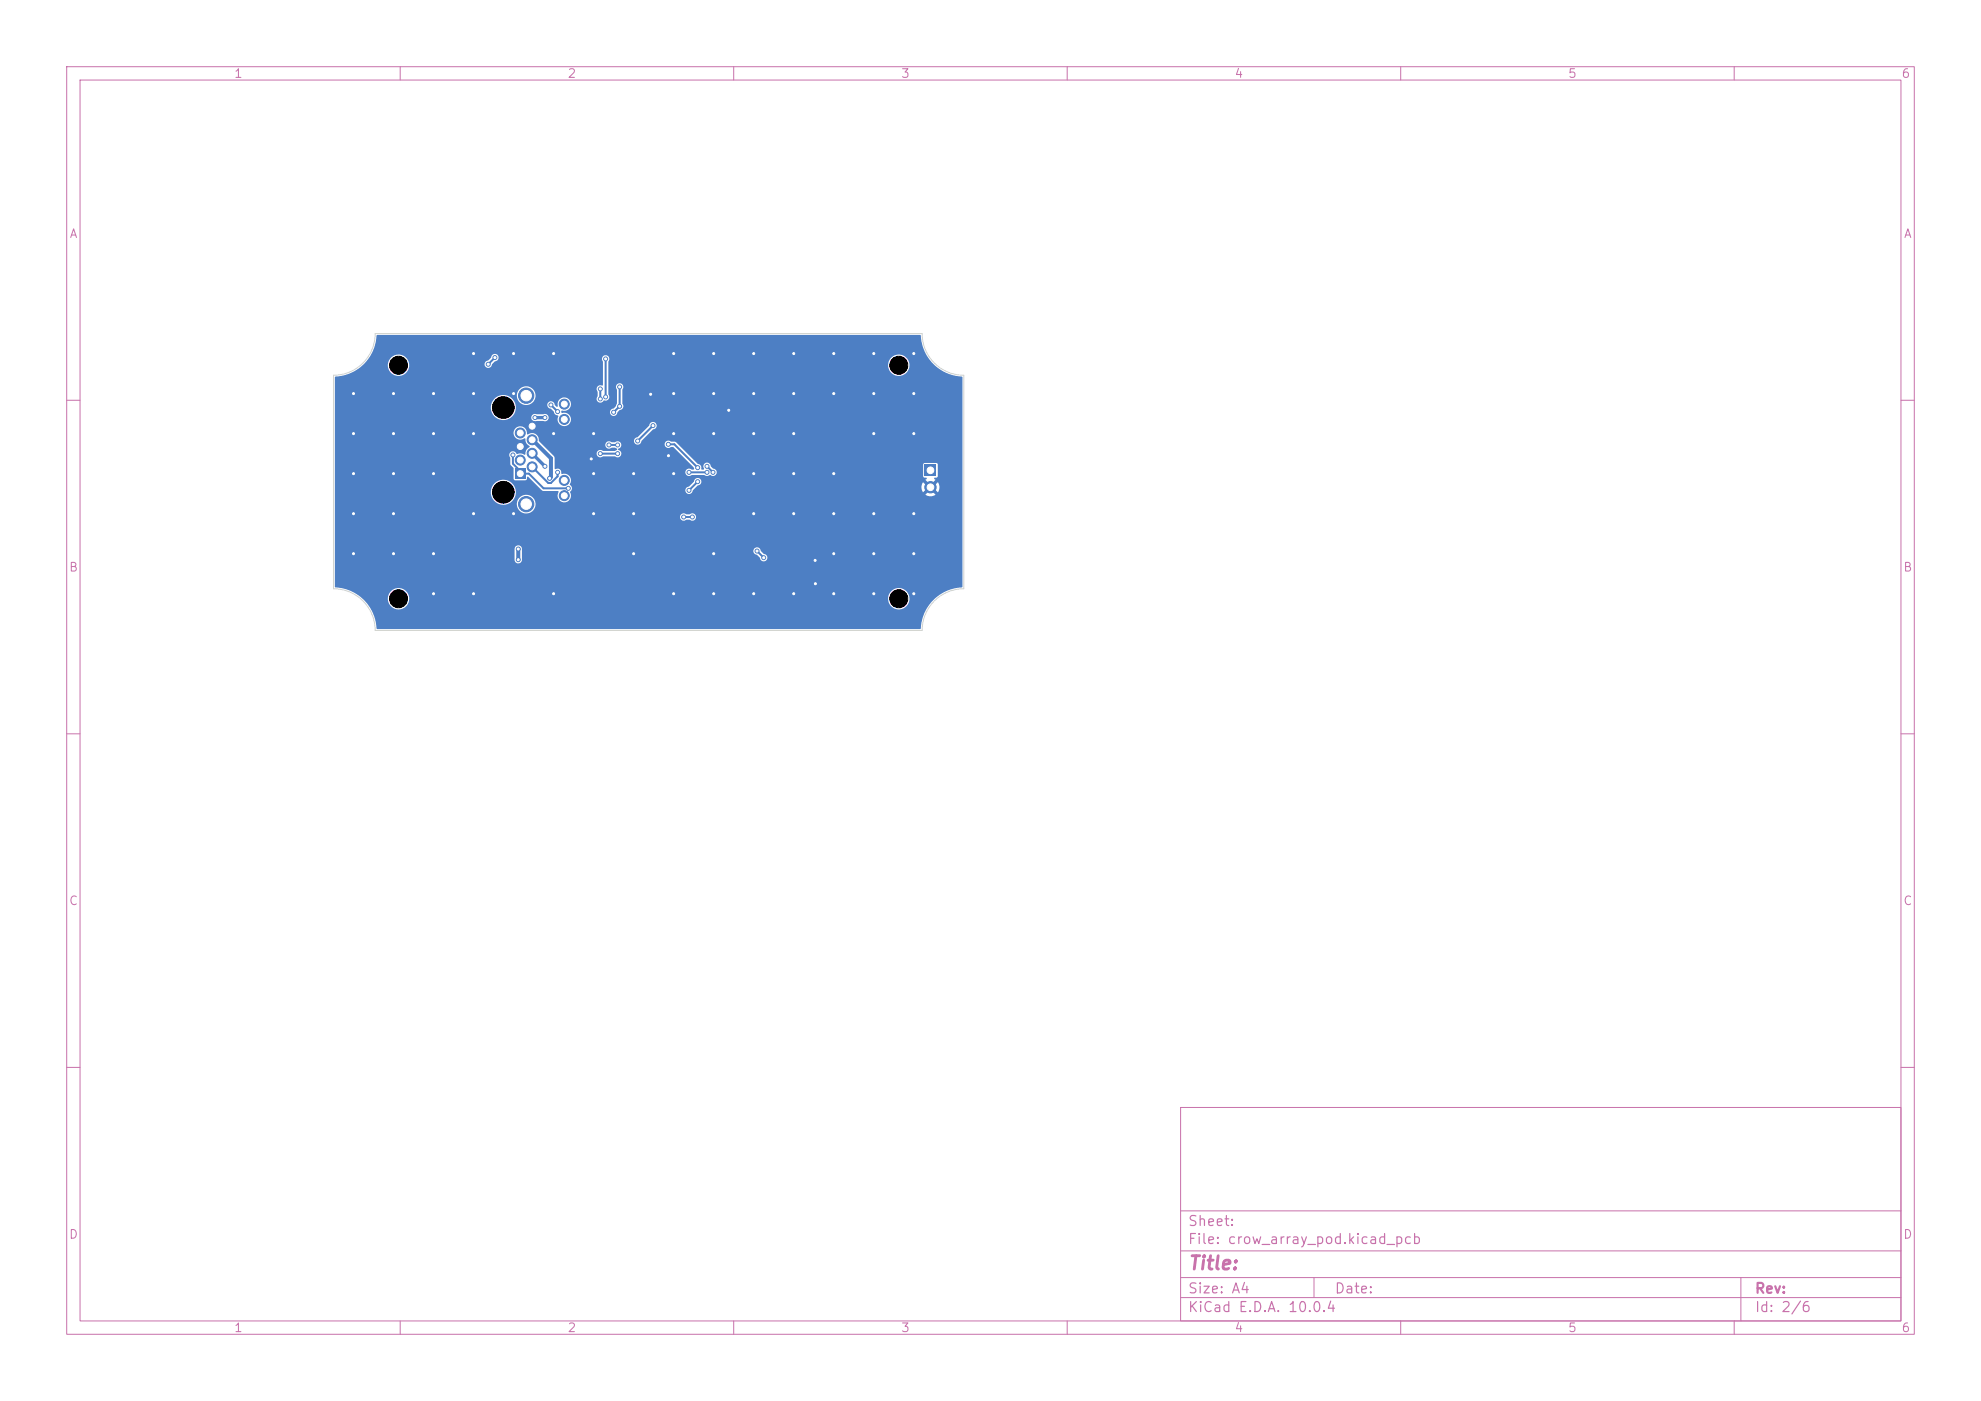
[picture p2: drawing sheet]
<svg xmlns="http://www.w3.org/2000/svg" width="297mm" height="210mm" viewBox="0 0 297 210" stroke-linecap="round" stroke-linejoin="round" font-family="sans-serif">
<defs><g id="words">
<text font-size="2" fill="#c872ab" x="178" y="190.8">Title:</text>
<g font-size="1.5" fill="#c872ab">
<text x="178" y="184.2">Sheet:</text>
<text x="178" y="186.9">File: crow_array_pod.kicad_pcb</text>
<text x="178" y="197.1">KiCad E.D.A. 10.0.4</text>
<text x="178" y="194.3">Size: A4</text>
<text x="200" y="194.3">Date:</text>
<text x="263" y="194.3">Rev:</text>
<text x="263" y="197.1">Id: 2/6</text>
</g>
<g font-size="1.3" fill="#c872ab">
<text x="35" y="12">1</text>
<text x="85" y="12">2</text>
<text x="135" y="12">3</text>
<text x="185" y="12">4</text>
<text x="235" y="12">5</text>
<text x="285" y="12">6</text>
<text x="10.3" y="36">A</text>
<text x="285.4" y="36">A</text>
<text x="10.3" y="86">B</text>
<text x="285.3" y="86">B</text>
<text x="10.3" y="136">C</text>
<text x="285.3" y="136">C</text>
<text x="10.3" y="186">D</text>
<text x="285.3" y="186">D</text>
<text x="35" y="200">1</text>
<text x="85" y="200">2</text>
<text x="135" y="200">3</text>
<text x="185" y="200">4</text>
<text x="235" y="200">5</text>
<text x="285" y="200">6</text>
</g>
</g></defs>
<g fill="none" stroke="#c872ab" stroke-width=".15">
<path d="M10 10h277v190h-277zM12 12h273v186h-273zM60 10v2M110 10v2M160 10v2M210 10v2M260 10v2M10 60h2M285 60h2M10 110h2M285 110h2M10 160h2"/>
<path d="M177 166h108v32h-108zM285 160h2M60 198v2M110 198v2M160 198v2M177 194.5h108M177 191.5h108M177 187.5h108M177 181.5h108M197 191.5v3M210 198v2M260 198v2"/>
<path d="M261 191.5v6.5"/>
</g>
<path d="M77.3 70.3h1.4v1.5h-1.4z" fill="#4d7fc4"/>
<g fill="#4d7fc4" stroke="#4d7fc4" stroke-width=".15">
<circle cx="79.8" cy="70" r=".75"/>
<circle cx="78" cy="69" r=".75"/>
<circle cx="79.8" cy="68" r=".75"/>
<circle cx="78" cy="66.9" r=".75"/>
<circle cx="79.8" cy="65.9" r=".75"/>
<circle cx="78" cy="64.9" r=".75"/>
<circle cx="79.8" cy="63.9" r=".75"/>
<circle cx="84.6" cy="74.3" r=".75"/>
<circle cx="84.6" cy="72" r=".75"/>
<circle cx="84.6" cy="62.9" r=".75"/>
<circle cx="84.6" cy="60.6" r=".75"/>
<circle cx="78.9" cy="75.6" r="1.15"/>
<circle cx="78.9" cy="59.3" r="1.15"/>
</g>
<path d="M138.6 69.7h1.7v1.7h-1.7z" fill="#4d7fc4"/>
<g fill="#4d7fc4" stroke="#4d7fc4" stroke-width=".15">
<circle cx="139.5" cy="73" r=".85"/>
<circle cx="81.7" cy="62.6" r=".3"/>
<circle cx="80.2" cy="62.6" r=".3"/>
<circle cx="81.7" cy="69.9" r=".3"/>
<circle cx="137" cy="65" r=".3"/>
<circle cx="131" cy="77" r=".3"/>
<circle cx="125" cy="53" r=".3"/>
<circle cx="53" cy="65" r=".3"/>
<circle cx="77" cy="53" r=".3"/>
<circle cx="109.2" cy="61.5" r=".3"/>
<circle cx="77" cy="59" r=".3"/>
<circle cx="59" cy="77" r=".3"/>
<circle cx="107" cy="53" r=".3"/>
<circle cx="101" cy="71" r=".3"/>
<circle cx="125" cy="77" r=".3"/>
<circle cx="53" cy="71" r=".3"/>
<circle cx="125" cy="59" r=".3"/>
<circle cx="65" cy="71" r=".3"/>
<circle cx="83" cy="89" r=".3"/>
<circle cx="122.2" cy="84" r=".3"/>
<circle cx="65" cy="89" r=".3"/>
<circle cx="101" cy="65" r=".3"/>
<circle cx="125" cy="83" r=".3"/>
<circle cx="83" cy="53" r=".3"/>
<circle cx="101" cy="53" r=".3"/>
<circle cx="119" cy="77" r=".3"/>
<circle cx="65" cy="83" r=".3"/>
<circle cx="107" cy="65" r=".3"/>
<circle cx="97.5" cy="59.1" r=".3"/>
<circle cx="71" cy="59" r=".3"/>
<circle cx="88.6" cy="68.8" r=".3"/>
<circle cx="131" cy="83" r=".3"/>
<circle cx="119" cy="59" r=".3"/>
<circle cx="101" cy="89" r=".3"/>
<circle cx="107" cy="89" r=".3"/>
<circle cx="137" cy="89" r=".3"/>
<circle cx="125" cy="89" r=".3"/>
<circle cx="113" cy="53" r=".3"/>
<circle cx="59" cy="71" r=".3"/>
<circle cx="53" cy="59" r=".3"/>
<circle cx="71" cy="65" r=".3"/>
<circle cx="71" cy="53" r=".3"/>
<circle cx="113" cy="65" r=".3"/>
<circle cx="131" cy="59" r=".3"/>
<circle cx="83" cy="65" r=".3"/>
<circle cx="95" cy="71" r=".3"/>
<circle cx="95" cy="77" r=".3"/>
<circle cx="119" cy="71" r=".3"/>
<circle cx="107" cy="59" r=".3"/>
<circle cx="122.2" cy="87.5" r=".3"/>
<circle cx="113" cy="59" r=".3"/>
<circle cx="113" cy="71" r=".3"/>
<circle cx="89" cy="71" r=".3"/>
<circle cx="100.2" cy="68.3" r=".3"/>
<circle cx="125" cy="71" r=".3"/>
<circle cx="131" cy="65" r=".3"/>
<circle cx="65" cy="59" r=".3"/>
<circle cx="71" cy="77" r=".3"/>
<circle cx="131" cy="89" r=".3"/>
<circle cx="119" cy="53" r=".3"/>
<circle cx="89" cy="77" r=".3"/>
<circle cx="137" cy="77" r=".3"/>
<circle cx="89" cy="65" r=".3"/>
<circle cx="59" cy="59" r=".3"/>
<circle cx="101" cy="59" r=".3"/>
<circle cx="137" cy="53" r=".3"/>
<circle cx="53" cy="77" r=".3"/>
<circle cx="59" cy="65" r=".3"/>
<circle cx="107" cy="83" r=".3"/>
<circle cx="131" cy="53" r=".3"/>
<circle cx="137" cy="83" r=".3"/>
<circle cx="113" cy="77" r=".3"/>
<circle cx="119" cy="89" r=".3"/>
<circle cx="113" cy="89" r=".3"/>
<circle cx="137" cy="59" r=".3"/>
<circle cx="65" cy="65" r=".3"/>
<circle cx="77" cy="77" r=".3"/>
<circle cx="95" cy="83" r=".3"/>
<circle cx="119" cy="65" r=".3"/>
<circle cx="59" cy="83" r=".3"/>
<circle cx="53" cy="83" r=".3"/>
<circle cx="71" cy="89" r=".3"/>
<circle cx="77.7" cy="83.9" r=".3"/>
<circle cx="77.7" cy="82.3" r=".3"/>
<circle cx="82.4" cy="71.7" r=".3"/>
<circle cx="76.9" cy="68.2" r=".3"/>
<circle cx="85.2" cy="73.2" r=".3"/>
<circle cx="92.9" cy="58" r=".3"/>
<circle cx="74.2" cy="53.6" r=".3"/>
<circle cx="92.9" cy="60.9" r=".3"/>
<circle cx="92" cy="61.8" r=".3"/>
<circle cx="73.2" cy="54.6" r=".3"/>
<circle cx="90" cy="58.3" r=".3"/>
<circle cx="91.3" cy="66.7" r=".3"/>
<circle cx="90" cy="59.8" r=".3"/>
<circle cx="92.6" cy="66.7" r=".3"/>
<circle cx="82.6" cy="60.7" r=".3"/>
<circle cx="83.6" cy="61.7" r=".3"/>
<circle cx="83.6" cy="70.8" r=".3"/>
<circle cx="92.6" cy="68" r=".3"/>
<circle cx="90" cy="68" r=".3"/>
<circle cx="106.9" cy="70.8" r=".3"/>
<circle cx="113.5" cy="82.6" r=".3"/>
<circle cx="106" cy="69.9" r=".3"/>
<circle cx="114.5" cy="83.6" r=".3"/>
<circle cx="103.8" cy="77.5" r=".3"/>
<circle cx="102.5" cy="77.5" r=".3"/>
<circle cx="103.3" cy="70.8" r=".3"/>
<circle cx="106" cy="70.8" r=".3"/>
<circle cx="90.8" cy="59.5" r=".3"/>
<circle cx="90.8" cy="53.8" r=".3"/>
<circle cx="95.6" cy="66.1" r=".3"/>
<circle cx="97.9" cy="63.8" r=".3"/>
<circle cx="103.3" cy="73.5" r=".3"/>
<circle cx="100.2" cy="66.6" r=".3"/>
<circle cx="104.6" cy="70.1" r=".3"/>
<circle cx="104.6" cy="72.2" r=".3"/>
</g>
<path d="M79.8 68l1.9 1.9M80.2 62.6h1.5" fill="none" stroke="#4d7fc4" stroke-width=".5"/>
<path d="M79.8 65.9l2.8 2.8v2.8l-.2 .2M77.7 82.3v1.6" fill="none" stroke="#4d7fc4" stroke-width=".6"/>
<g fill="none" stroke="#4d7fc4" stroke-width=".3">
<path d="M74.2 53.6l-1 1M90 58.3v1.5M90.8 53.8v5.7M92.9 58v2.9l-.9 .9M76.9 68.2v1.3l1.1 1.1v.4h1.3l2.2 2.2h3.7M79.8 70l2.4 2.4h.4l1-1v-.6M82.6 60.7l1 1M90 68h2.6M91.3 66.7h1.3M97.9 63.8l-2.3 2.3M100.2 66.6h.9l3.5 3.5M102.5 77.5h1.3"/>
<path d="M103.3 70.8h2.7M104.6 72.2l-1.3 1.3M106 69.9l.9 .9M113.5 82.6l1 1"/>
</g>
<path d="M56.5 50.2h81.5a6.7 6.7 0 0 0 6.3 6.3l-.1 31.5a6.6 6.6 0 0 0-6.2 6.3l-81.5-.1a6.5 6.5 0 0 0-2.3-4.6h3.9v.3a1.61 1.61 0 0 0 1.8 1.5 1.61 1.61 0 0 0 1.5-1.8h71.7v.3a1.61 1.61 0 0 0 2.5 1.2 1.61 1.61 0 0 0 0-2.7 1.61 1.61 0 0 0-2.5 1.2h-71.7l-.1-.2a1.61 1.61 0 0 0-1.7-1.3 1.61 1.61 0 0 0-1.5 1.5h-3.9l-.4-.3a7.4 7.4 0 0 0-3.6-1.3v-5.8h26.9v1.8a.56 .56 0 0 0 .6 .5 .56 .56 0 0 0 .6-.5v-1.5h34.6a.61 .61 0 0 0 .6 .7l.4 .4a.56 .56 0 0 0 .7 .5 .56 .56 0 0 0 .5-.6 .56 .56 0 0 0-.6-.5l-.4-.4a.56 .56 0 0 0-.6-.6 .56 .56 0 0 0-.6 .5h-34.6v-.3a.56 .56 0 0 0-.6-.5 .56 .56 0 0 0-.6 .5h-26.9v-4.8h51.7v.2a.59 .59 0 0 0 1 .3h.5a.56 .56 0 0 0 .8-.1 .56 .56 0 0 0 0-.7 .56 .56 0 0 0-.8 0h-.6a.56 .56 0 0 0-.9 .3h-51.7v-3.7h23.4v.2a1.88 1.88 0 0 0 2.7 1.6h1.2v.2a1.4 1.4 0 0 0 2.1 1.1 1.4 1.4 0 0 0 0-2.4 1.4 1.4 0 0 0-2.1 1.1h-1.2l.2-.1a1.88 1.88 0 0 0-.1-3.2 1.88 1.88 0 0 0-2.8 1.5h-23.4v-5.6h26.1l.2 .5v1.1l.5 .5 .1 1.7 1.7 .1 .2-.2v-.3l.1-.1 2.2 2.2 2.4 .1a1.04 1.04 0 0 0 .9 1.6 1.04 1.04 0 0 0 .9-1.6l.2-.3h17v.2a.57 .57 0 0 0 .7 .5 .57 .57 0 0 0 .5-.6l.5-.6h33.8v.5l.2 .4 .6-.6 .4 .3-.7 .7a1.33 1.33 0 0 0 1.6 0l-.7-.7 .4-.3 .7 .5a1.34 1.34 0 0 0-.1-1.4l-.6 .6-.4-.3 .7-.7-.2-.1v-.1l.3-.1 .2-.2-.1-1.9-1.9-.1-.2 .2v1.8l.2 .2 .3 .1-.2 .2 .7 .7-.4 .3-.6-.6-.2 .6h-33.8l.2-.1a.57 .57 0 0 0 .6-.6 .57 .57 0 0 0-.6-.6 .57 .57 0 0 0-.6 .6l-.7 .7a.55 .55 0 0 0-.6 .5h-17a.7 .7 0 0 0-.3-.8 1.06 1.06 0 0 0 0-1.2 1.06 1.06 0 0 0-1.2-.4 .66 .66 0 0 0-.3-.7 .66 .66 0 0 0-.7 0v-1.7l-.2-.2-.4-.5h6.8a.58 .58 0 0 0 .4 .6 .58 .58 0 0 0 .6-.1h1.8a.56 .56 0 0 0 .9-.2 .56 .56 0 0 0-.4-.8v-.1a.59 .59 0 0 0 .4-.8 .59 .59 0 0 0-.9-.2h-.5a.57 .57 0 0 0-.8 .1 .57 .57 0 0 0 0 .8 .57 .57 0 0 0 .8-.1h.5l.3 .2v.1l-.3 .2h-1.9a.55 .55 0 0 0-.9 .3h-6.8l-1.8-1.9h14.2v.2a.55 .55 0 0 0 1 .3h3.6v.2a.59 .59 0 0 0 1 .3h.4l3 3.1v.3h-.3a.57 .57 0 0 0-.8 .1 .57 .57 0 0 0 0 .8 .57 .57 0 0 0 .8-.1h1.9a.7 .7 0 0 0 .9 0 .57 .57 0 0 0 .9-.2 .57 .57 0 0 0-.5-.8l-.3-.3a.57 .57 0 0 0-.9-.5 .57 .57 0 0 0-.2 .9l-.2 .1-.2-.1a.59 .59 0 0 0-.5-.8l-3.3-3.2-.8-.1a.55 .55 0 0 0-.9 .3h-3.6l.2-.4 1.7-1.7a.57 .57 0 0 0 .6-.6 .57 .57 0 0 0-.6-.6 .57 .57 0 0 0-.6 .6l-1.7 1.7a.55 .55 0 0 0-.6 .5h-14.2a1.07 1.07 0 0 0-.6-1 1.07 1.07 0 0 0-1.1 .1 1.03 1.03 0 0 0-1.5-1.1 1.03 1.03 0 0 0-.1 1.8 1.4 1.4 0 0 0 1.2-.1l.1 .1a1.17 1.17 0 0 0 .6 1.1l-.1 .1a1.24 1.24 0 0 0-.6 1.2 1.55 1.55 0 0 0-1.3-.2 .56 .56 0 0 0-.5-.4 .56 .56 0 0 0-.6 .5h-26.1v-7.1h23.4v.2a1.88 1.88 0 0 0 1.1 1.6 1.88 1.88 0 0 0 2-.3h2.9v.2a.57 .57 0 0 0 .9 .4h1a.56 .56 0 0 0 .8-.5 .56 .56 0 0 0-.9-.5h-1a.56 .56 0 0 0-.8 .4h-2.9a1.88 1.88 0 0 0-.4-3.1 1.88 1.88 0 0 0-2.7 1.6h-23.4v-1.8h27.3v.2a1.41 1.41 0 0 0 1.9 1.2h2.6v.2a.63 .63 0 0 0 .6 .5l.4 .4a.66 .66 0 0 0 .7 .6 1 1 0 0 0 .5 1.5 1 1 0 0 0 1.3-.9 1 1 0 0 0-1.2-1l-.1-.2h7.2a.57 .57 0 0 0 .6 .7 .57 .57 0 0 0 .6-.6l.3-.3a.59 .59 0 0 0 .5-.4 .59 .59 0 0 0-.1-.6v-2.1a.57 .57 0 0 0-.1-.8 .57 .57 0 0 0-.8 0 .57 .57 0 0 0 .1 .8v2.1l-.2 .4-.3 .3-.3 .2-.3 .3h-7.2v-.2a1.02 1.02 0 0 0 1.4-.8 1.02 1.02 0 0 0-1.1-1.1 1.02 1.02 0 0 0-.9 1.3l-.2 .1-.2-.3a.57 .57 0 0 0-.5-.5 .57 .57 0 0 0-.7 .4h-2.6a1.4 1.4 0 0 0 .4-2.4h9.6l.2 .5v.7a.6 .6 0 0 0 .1 .9 .6 .6 0 0 0 .9-.3 .58 .58 0 0 0 .7-.2 .58 .58 0 0 0-.1-.7v-4.5h41.9a1.61 1.61 0 0 0 2.3 1.6 1.61 1.61 0 0 0 .4-2.7 1.61 1.61 0 0 0-2.6 .9l-.1 .2h-41.9v-.4a.57 .57 0 0 0-.1-.8 .57 .57 0 0 0-.8 0 .57 .57 0 0 0 .1 .8v3.5l-.2 .1a.56 .56 0 0 0-.8 .4h-9.6l-.2-.1a1.4 1.4 0 0 0-2.1 1.1h-27.3v-2.6l.1-.1 .4-.1a6.4 6.4 0 0 0 3.8-1.8h3.6v.3a1.6 1.6 0 0 0 1.8 1.4 1.6 1.6 0 0 0 1.4-1.8h11.3v.2a.57 .57 0 0 0 .7 .4 .57 .57 0 0 0 .5-.5l.4-.4a.56 .56 0 0 0 .5-.7 .56 .56 0 0 0-.6-.5 .56 .56 0 0 0-.5 .6l-.4 .4a.55 .55 0 0 0-.6 .5h-11.3v-.1a1.61 1.61 0 0 0-1.7-1.3 1.61 1.61 0 0 0-1.5 1.5h-3.6h.1a6.6 6.6 0 0 0 1.9-4.4z" fill="#4d7fc4"/>
<path d="M138.2 50a6.2 6.2 0 0 0 6.3 6.3v32a6.2 6.2 0 0 0-6.3 6.2M138.2 50h-81.9a6.2 6.2 0 0 1-6.3 6.3v32a6.2 6.2 0 0 1 6.3 6.2h81.9" fill="none" stroke="#d0d2cd" stroke-width=".15"/>
<g fill="#fff" stroke="#fff" stroke-width=".15">
<circle cx="81.7" cy="62.6" r=".15"/>
<circle cx="80.2" cy="62.6" r=".15"/>
<circle cx="81.7" cy="69.9" r=".15"/>
<circle cx="137" cy="65" r=".15"/>
<circle cx="131" cy="77" r=".15"/>
<circle cx="125" cy="53" r=".15"/>
<circle cx="53" cy="65" r=".15"/>
<circle cx="77" cy="53" r=".15"/>
<circle cx="109.3" cy="61.5" r=".15"/>
<circle cx="77" cy="59" r=".15"/>
<circle cx="59" cy="77" r=".15"/>
<circle cx="107" cy="53" r=".15"/>
<circle cx="101" cy="71" r=".15"/>
<circle cx="125" cy="77" r=".15"/>
<circle cx="53" cy="71" r=".15"/>
<circle cx="125" cy="59" r=".15"/>
<circle cx="65" cy="71" r=".15"/>
<circle cx="83" cy="89" r=".15"/>
<circle cx="122.2" cy="84" r=".15"/>
<circle cx="65" cy="89" r=".15"/>
<circle cx="101" cy="65" r=".15"/>
<circle cx="125" cy="83" r=".15"/>
<circle cx="83" cy="53" r=".15"/>
<circle cx="101" cy="53" r=".15"/>
<circle cx="119" cy="77" r=".15"/>
<circle cx="65" cy="83" r=".15"/>
<circle cx="107" cy="65" r=".15"/>
<circle cx="97.6" cy="59.1" r=".15"/>
<circle cx="71" cy="59" r=".15"/>
<circle cx="88.6" cy="68.8" r=".15"/>
<circle cx="131" cy="83" r=".15"/>
<circle cx="119" cy="59" r=".15"/>
<circle cx="101" cy="89" r=".15"/>
<circle cx="107" cy="89" r=".15"/>
<circle cx="137" cy="89" r=".15"/>
<circle cx="125" cy="89" r=".15"/>
<circle cx="113" cy="53" r=".15"/>
<circle cx="59" cy="71" r=".15"/>
<circle cx="53" cy="59" r=".15"/>
<circle cx="71" cy="65" r=".15"/>
<circle cx="71" cy="53" r=".15"/>
<circle cx="113" cy="65" r=".15"/>
<circle cx="131" cy="59" r=".15"/>
<circle cx="83" cy="65" r=".15"/>
<circle cx="95" cy="71" r=".15"/>
<circle cx="95" cy="77" r=".15"/>
<circle cx="119" cy="71" r=".15"/>
<circle cx="107" cy="59" r=".15"/>
<circle cx="122.3" cy="87.5" r=".15"/>
<circle cx="113" cy="59" r=".15"/>
<circle cx="113" cy="71" r=".15"/>
<circle cx="89" cy="71" r=".15"/>
<circle cx="100.2" cy="68.3" r=".15"/>
<circle cx="125" cy="71" r=".15"/>
<circle cx="131" cy="65" r=".15"/>
<circle cx="65" cy="59" r=".15"/>
<circle cx="71" cy="77" r=".15"/>
<circle cx="131" cy="89" r=".15"/>
<circle cx="119" cy="53" r=".15"/>
<circle cx="89" cy="77" r=".15"/>
<circle cx="137" cy="77" r=".15"/>
<circle cx="89" cy="65" r=".15"/>
<circle cx="59" cy="59" r=".15"/>
<circle cx="101" cy="59" r=".15"/>
<circle cx="137" cy="53" r=".15"/>
<circle cx="53" cy="77" r=".15"/>
<circle cx="59" cy="65" r=".15"/>
<circle cx="107" cy="83" r=".15"/>
<circle cx="131" cy="53" r=".15"/>
<circle cx="137" cy="83" r=".15"/>
<circle cx="113" cy="77" r=".15"/>
<circle cx="119" cy="89" r=".15"/>
<circle cx="113" cy="89" r=".15"/>
<circle cx="137" cy="59" r=".15"/>
<circle cx="65" cy="65" r=".15"/>
<circle cx="77" cy="77" r=".15"/>
<circle cx="95" cy="83" r=".15"/>
<circle cx="119" cy="65" r=".15"/>
<circle cx="59" cy="83" r=".15"/>
<circle cx="53" cy="83" r=".15"/>
<circle cx="71" cy="89" r=".15"/>
<circle cx="77.7" cy="83.9" r=".15"/>
<circle cx="77.7" cy="82.3" r=".15"/>
<circle cx="82.4" cy="71.7" r=".15"/>
<circle cx="76.9" cy="68.2" r=".15"/>
<circle cx="85.2" cy="73.2" r=".15"/>
<circle cx="92.9" cy="58" r=".15"/>
<circle cx="74.2" cy="53.6" r=".15"/>
<circle cx="92.9" cy="60.9" r=".15"/>
<circle cx="92" cy="61.8" r=".15"/>
<circle cx="73.2" cy="54.6" r=".15"/>
<circle cx="90" cy="58.3" r=".15"/>
<circle cx="91.3" cy="66.7" r=".15"/>
<circle cx="90" cy="59.8" r=".15"/>
<circle cx="92.6" cy="66.7" r=".15"/>
<circle cx="82.6" cy="60.7" r=".15"/>
<circle cx="83.6" cy="61.7" r=".15"/>
<circle cx="83.6" cy="70.8" r=".15"/>
<circle cx="92.6" cy="68" r=".15"/>
<circle cx="90" cy="68" r=".15"/>
<circle cx="106.9" cy="70.8" r=".15"/>
<circle cx="113.5" cy="82.6" r=".15"/>
<circle cx="106" cy="69.9" r=".15"/>
<circle cx="114.5" cy="83.6" r=".15"/>
<circle cx="103.8" cy="77.5" r=".15"/>
<circle cx="102.5" cy="77.5" r=".15"/>
<circle cx="103.3" cy="70.8" r=".15"/>
<circle cx="106" cy="70.8" r=".15"/>
<circle cx="90.8" cy="59.5" r=".15"/>
<circle cx="90.8" cy="53.8" r=".15"/>
<circle cx="95.6" cy="66.1" r=".15"/>
<circle cx="97.9" cy="63.8" r=".15"/>
<circle cx="103.3" cy="73.5" r=".15"/>
<circle cx="100.2" cy="66.6" r=".15"/>
<circle cx="104.6" cy="70.1" r=".15"/>
<circle cx="104.6" cy="72.2" r=".15"/>
<circle cx="78" cy="71" r=".44"/>
<circle cx="79.8" cy="70" r=".44"/>
<circle cx="78" cy="69" r=".44"/>
<circle cx="79.8" cy="68" r=".44"/>
<circle cx="78" cy="66.9" r=".44"/>
<circle cx="79.8" cy="65.9" r=".44"/>
<circle cx="78" cy="64.9" r=".44"/>
<circle cx="79.8" cy="63.9" r=".44"/>
<circle cx="84.6" cy="74.3" r=".44"/>
<circle cx="84.6" cy="72" r=".45"/>
<circle cx="84.6" cy="62.9" r=".44"/>
<circle cx="84.6" cy="60.6" r=".45"/>
<circle cx="78.9" cy="75.6" r=".78"/>
<circle cx="78.9" cy="59.3" r=".78"/>
<circle cx="139.5" cy="70.5" r=".5"/>
<circle cx="139.5" cy="73" r=".5"/>
</g>
<g fill="#000" stroke="#000" stroke-width=".15">
<circle cx="59.7" cy="54.7" r="1.35"/>
<circle cx="134.8" cy="54.7" r="1.35"/>
<circle cx="75.5" cy="73.8" r="1.62"/>
<circle cx="75.5" cy="61.1" r="1.62"/>
<circle cx="59.7" cy="89.7" r="1.35"/>
<circle cx="134.8" cy="89.7" r="1.35"/>
</g>
<use href="#words"/>
</svg>
